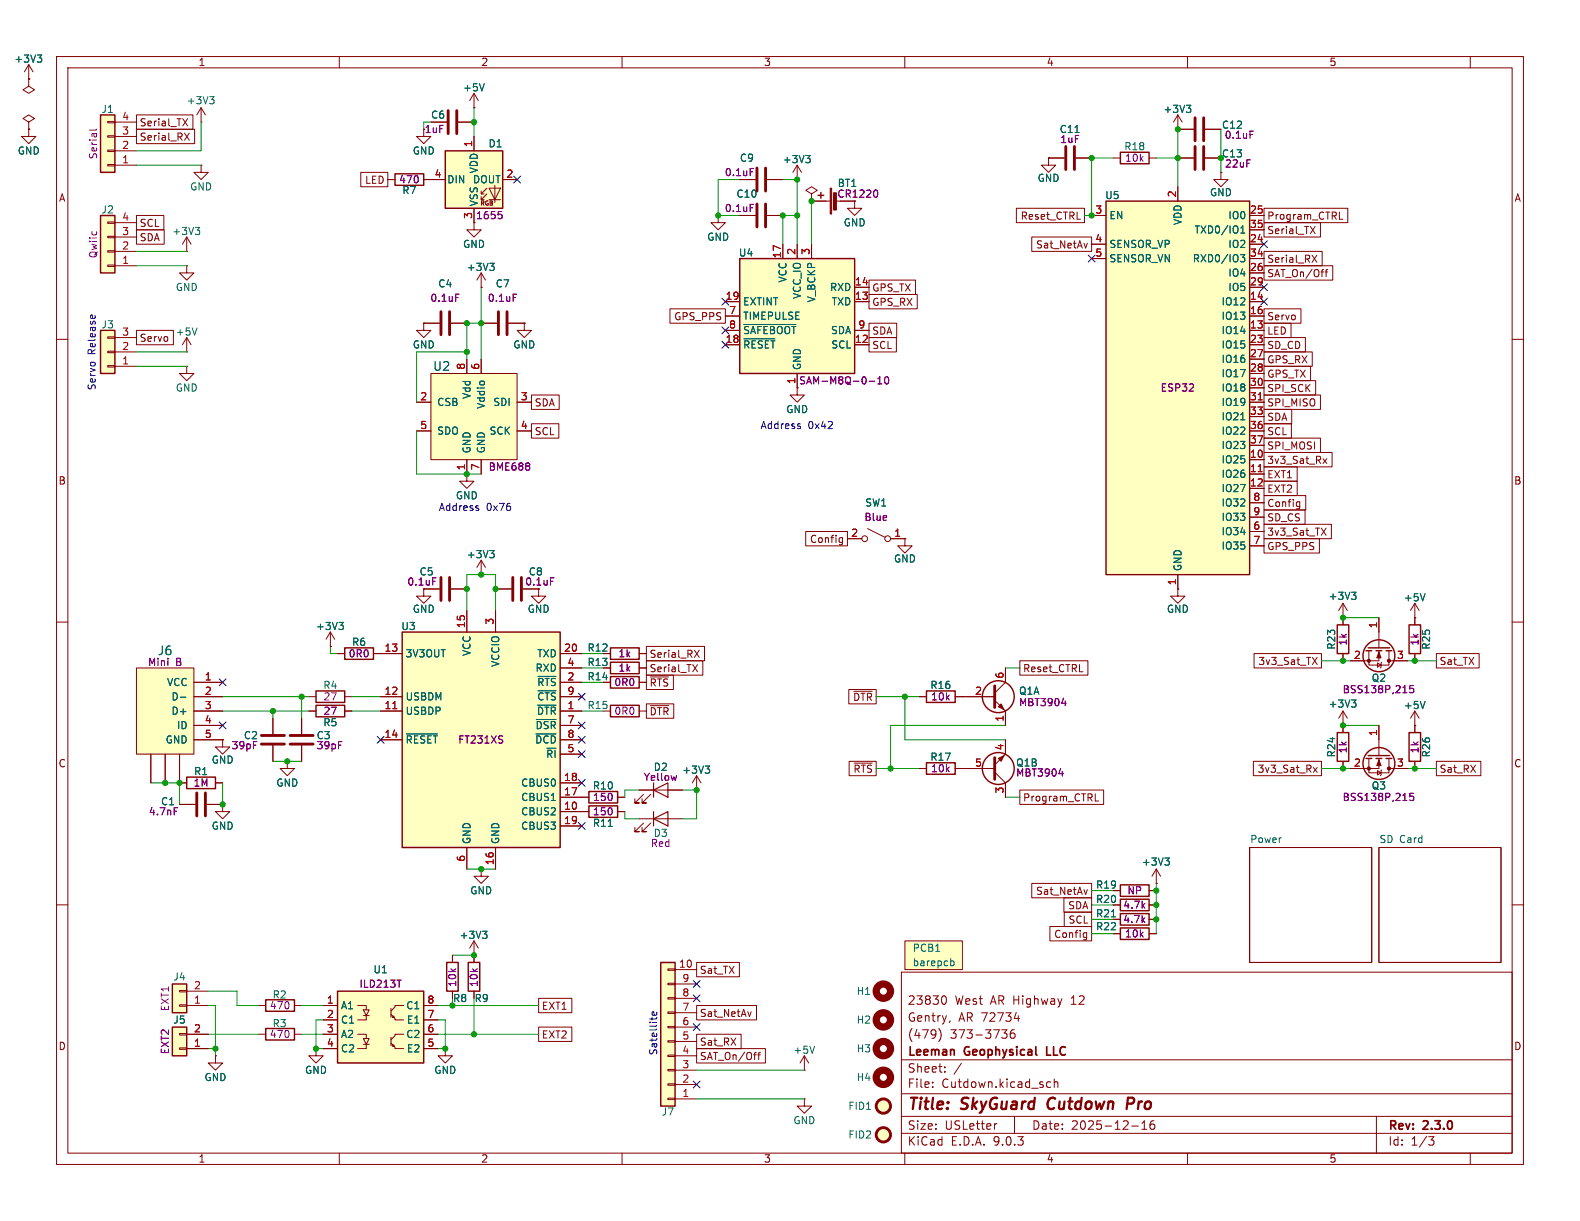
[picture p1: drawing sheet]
<svg xmlns="http://www.w3.org/2000/svg" width="279mm" height="216mm" viewBox="0 0 279 216" stroke-linecap="round" stroke-linejoin="round" font-family="sans-serif">
<defs><g id="words">
<g font-size="2.8" fill="#840000">
<text x="160.4" y="196.8">Title:</text>
<text x="170.1" y="196.8">SkyGuard</text>
<text x="186.1" y="196.8">Cutdown</text>
<text x="200.9" y="196.8">Pro</text>
</g>
<text font-size="2.1" fill="#006464" x="76.5" y="65.8">U2</text>
<text font-size="2.1" fill="#840084" x="27.8" y="116.1">J6</text>
<g font-size="2.1" fill="#840000">
<text x="160.4" y="177.9">23830</text>
<text x="168.8" y="177.9">West</text>
<text x="175.2" y="177.9">AR Highway</text>
<text x="189.7" y="177.9">12</text>
<text x="160.4" y="183.9">(479)</text>
<text x="160.4" y="180.9">Gentry,</text>
<text x="168" y="183.9">373-3736</text>
<text x="169.5" y="180.9">AR 72734</text>
<text x="160.4" y="189.9">Sheet:</text>
<text x="160.4" y="187.1">Leeman</text>
<text x="170.6" y="187.1">Geophysical</text>
<text x="185.7" y="187.1">LLC</text>
<text x="160.4" y="192.6">File:</text>
<text x="166.5" y="192.6">Cutdown.kicad_sch</text>
<text x="160.4" y="202.8">KiCad</text>
<text x="160.4" y="200">Size:</text>
<text x="167.1" y="200">USLetter</text>
<text x="168.1" y="202.8">E.D.A.</text>
<text x="175.7" y="202.8">9.0.3</text>
<text x="182.4" y="200">Date:</text>
<text x="189.4" y="200">2025-12-16</text>
<text x="245.4" y="200.2">Rev:</text>
<text x="245.4" y="202.8">Id:</text>
<text x="249.5" y="202.8">1/3</text>
<text x="251.8" y="200.2">2.3.0</text>
</g>
<g font-size="1.8" fill="#006464">
<text x="2.4" y="11.3">+3V3</text>
<text x="81.8" y="16.4">+5V</text>
<text x="17.9" y="20.2">J1</text>
<text x="32.9" y="18.6">+3V3</text>
<text x="76.1" y="21.2">C6</text>
<text x="187.3" y="23.7">C11</text>
<text x="205.6" y="20.2">+3V3</text>
<text x="3" y="27.5">GND</text>
<text x="72.9" y="27.5">GND</text>
<text x="86.3" y="26.3">D1</text>
<text x="130.7" y="28.8">C9</text>
<text x="138.3" y="29.1">+3V3</text>
<text x="198.7" y="26.8">R18</text>
<text x="33.5" y="33.9">GND</text>
<text x="71" y="34.5">R7</text>
<text x="79" y="32.6">DIN</text>
<text x="83.5" y="32.6">DOUT</text>
<text x="84.7" y="30.8" transform="rotate(-90 84.7 30.8)">VDD</text>
<text x="130.1" y="35.2">C10</text>
<text x="183.4" y="32.4">GND</text>
<text x="195.3" y="35.4">U5</text>
<text x="213.9" y="34.9">GND</text>
<text x="17.9" y="37.9">J2</text>
<text x="30.4" y="41.8">+3V3</text>
<text x="84.7" y="36.6" transform="rotate(-90 84.7 36.6)">VSS</text>
<text x="149.1" y="40.2">GND</text>
<text x="196.1" y="39">EN</text>
<text x="209.1" y="39.9" transform="rotate(-90 209.1 39.9)">VDD</text>
<text x="211.1" y="41.5">TXD0/IO1</text>
<text x="217.1" y="39">IO0</text>
<text x="81.8" y="44">GND</text>
<text x="125" y="42.8">GND</text>
<text x="130.6" y="45.6">U4</text>
<text x="196.1" y="44">SENSOR_VP</text>
<text x="196.1" y="46.6">SENSOR_VN</text>
<text x="210.8" y="46.6">RXD0/IO3</text>
<text x="217.1" y="44">IO2</text>
<text x="31" y="51.7">GND</text>
<text x="77.4" y="51">C4</text>
<text x="82.4" y="48.1">+3V3</text>
<text x="87.6" y="51">C7</text>
<text x="139.3" y="50.1" transform="rotate(-90 139.3 50.1)">VCC</text>
<text x="141.8" y="53" transform="rotate(-90 141.8 53)">VCC_IO</text>
<text x="144.4" y="53.6" transform="rotate(-90 144.4 53.6)">V_BCKP</text>
<text x="146.7" y="51.7">RXD</text>
<text x="217.1" y="49.1">IO4</text>
<text x="217.1" y="51.7">IO5</text>
<text x="17.9" y="58.3">J3</text>
<text x="31" y="59.5">+5V</text>
<text x="131.3" y="54.2">EXTINT</text>
<text x="131.3" y="56.7">TIMEPULSE</text>
<text x="131.3" y="59.3">~{SAFEBOOT}</text>
<text x="146.9" y="59.3">SDA</text>
<text x="147" y="54.2">TXD</text>
<text x="215.9" y="54.2">IO12</text>
<text x="215.9" y="56.7">IO13</text>
<text x="215.9" y="59.3">IO14</text>
<text x="72.9" y="61.8">GND</text>
<text x="90.7" y="61.8">GND</text>
<text x="131.3" y="61.8">~{RESET}</text>
<text x="141.8" y="65.5" transform="rotate(-90 141.8 65.5)">GND</text>
<text x="146.9" y="61.8">SCL</text>
<text x="215.9" y="61.8">IO15</text>
<text x="215.9" y="64.4">IO16</text>
<text x="31" y="69.4">GND</text>
<text x="77.2" y="72">CSB</text>
<text x="83.4" y="70.6" transform="rotate(-90 83.4 70.6)">Vdd</text>
<text x="87.1" y="72">SDI</text>
<text x="215.9" y="66.9">IO17</text>
<text x="215.9" y="69.4">IO18</text>
<text x="215.9" y="72">IO19</text>
<text x="77.2" y="77.1">SDO</text>
<text x="86" y="72.4" transform="rotate(-90 86 72.4)">Vddio</text>
<text x="86.5" y="77.1">SCK</text>
<text x="138.9" y="73.3">GND</text>
<text x="215.9" y="74.5">IO21</text>
<text x="215.9" y="77.1">IO22</text>
<text x="83.4" y="80.3" transform="rotate(-90 83.4 80.3)">GND</text>
<text x="86" y="80.3" transform="rotate(-90 86 80.3)">GND</text>
<text x="215.9" y="79.6">IO23</text>
<text x="215.9" y="82.1">IO25</text>
<text x="80.5" y="88.5">GND</text>
<text x="152.9" y="89.8">SW1</text>
<text x="215.9" y="84.7">IO26</text>
<text x="215.9" y="87.2">IO27</text>
<text x="215.9" y="89.8">IO32</text>
<text x="215.9" y="92.3">IO33</text>
<text x="215.9" y="94.8">IO34</text>
<text x="82.4" y="98.9">+3V3</text>
<text x="158" y="99.7">GND</text>
<text x="209.1" y="101.1" transform="rotate(-90 209.1 101.1)">GND</text>
<text x="215.9" y="97.4">IO35</text>
<text x="234.8" y="106.3">+3V3</text>
<text x="248.2" y="106.5">+5V</text>
<text x="55.8" y="111.6">+3V3</text>
<text x="70.9" y="111.6">U3</text>
<text x="72.9" y="108.6">GND</text>
<text x="93.2" y="108.6">GND</text>
<text x="206.2" y="108.6">GND</text>
<text x="71.6" y="116.4">3V3OUT</text>
<text x="83.4" y="116.1" transform="rotate(-90 83.4 116.1)">VCC</text>
<text x="88.5" y="118" transform="rotate(-90 88.5 118)">VCCIO</text>
<text x="94.6" y="119">RXD</text>
<text x="94.9" y="116.4">TXD</text>
<text x="103.8" y="118">R13</text>
<text x="103.8" y="115.4">R12</text>
<text x="236.3" y="115" transform="rotate(-90 236.3 115)">R23</text>
<text x="253.1" y="115" transform="rotate(-90 253.1 115)">R25</text>
<text x="29.4" y="121.5">VCC</text>
<text x="30.2" y="124.1">D-</text>
<text x="57.1" y="122">R4</text>
<text x="71.6" y="124.1">USBDM</text>
<text x="94.9" y="121.5">~{RTS}</text>
<text x="94.9" y="124.1">~{CTS}</text>
<text x="103.8" y="120.5">R14</text>
<text x="103.8" y="125.6">R15</text>
<text x="164.4" y="122">R16</text>
<text x="234.8" y="125.3">+3V3</text>
<text x="248.2" y="125.6">+5V</text>
<text x="29.2" y="131.7">GND</text>
<text x="30.2" y="126.6">D+</text>
<text x="31.2" y="129.1">ID</text>
<text x="57.1" y="128.6">R5</text>
<text x="71.6" y="126.6">USBDP</text>
<text x="71.6" y="131.7">~{RESET} FT231XS</text>
<text x="94.5" y="131.7">~{DCD}</text>
<text x="94.6" y="129.1">~{DSR}</text>
<text x="94.8" y="126.6">~{DTR}</text>
<text x="34.2" y="137.3">R1</text>
<text x="37.3" y="135.2">GND</text>
<text x="96.5" y="134.2">~{RI}</text>
<text x="115.5" y="136.5">D2</text>
<text x="120.5" y="137">+3V3</text>
<text x="164.4" y="134.7">R17</text>
<text x="236.3" y="134" transform="rotate(-90 236.3 134)">R24</text>
<text x="253.1" y="134" transform="rotate(-90 253.1 134)">R26</text>
<text x="48.8" y="139.3">GND</text>
<text x="92.1" y="139.3">CBUS0</text>
<text x="92.1" y="141.8">CBUS1</text>
<text x="104.7" y="139.8">R10</text>
<text x="37.3" y="146.9">GND</text>
<text x="83.4" y="149.4" transform="rotate(-90 83.4 149.4)">GND</text>
<text x="88.5" y="149.4" transform="rotate(-90 88.5 149.4)">GND</text>
<text x="92.1" y="144.4">CBUS2</text>
<text x="92.1" y="146.9">CBUS3</text>
<text x="104.7" y="146.4">R11</text>
<text x="221" y="149.1">Power</text>
<text x="243.8" y="149.1">SD Card</text>
<text x="201.8" y="153.3">+3V3</text>
<text x="83.1" y="158.3">GND</text>
<text x="193.7" y="159.9">R20</text>
<text x="193.7" y="157.3">R19</text>
<text x="81.2" y="166.2">+3V3</text>
<text x="193.7" y="164.7">R22</text>
<text x="193.7" y="162.4">R21</text>
<text x="30.6" y="173.6">J4</text>
<text x="65.9" y="172.3">U1</text>
<text x="161.3" y="168.5">PCB1</text>
<text x="161.3" y="171">barepcb</text>
<text x="60.2" y="178.7">A1</text>
<text x="71.7" y="178.7">C1</text>
<text x="80" y="177.4">R8</text>
<text x="83.8" y="177.4">R9</text>
<text x="151.4" y="176.1">H1</text>
<text x="30.6" y="181.2">J5</text>
<text x="60.2" y="181.2">C1</text>
<text x="60.2" y="183.7">A2</text>
<text x="71.7" y="183.7">C2</text>
<text x="71.9" y="181.2">E1</text>
<text x="151.4" y="181.2">H2</text>
<text x="36.1" y="191.4">GND</text>
<text x="53.8" y="190.1">GND</text>
<text x="60.2" y="186.3">C2</text>
<text x="71.9" y="186.3">E2</text>
<text x="76.7" y="190.1">GND</text>
<text x="140.2" y="186.5">+5V</text>
<text x="151.4" y="186.3">H3</text>
<text x="151.4" y="191.4">H4</text>
<text x="116.9" y="197.5">J7</text>
<text x="149.9" y="196.4">FID1</text>
<text x="140.2" y="199">GND</text>
<text x="149.9" y="201.5">FID2</text>
</g>
<g font-size="1.8" fill="#840000">
<text x="35" y="11.9">1</text>
<text x="85" y="11.9">2</text>
<text x="135" y="11.9">3</text>
<text x="185" y="11.9">4</text>
<text x="235" y="11.9">5</text>
<text x="24.6" y="22.5">Serial_TX</text>
<text x="75" y="23.7">1uF</text>
<text x="24.6" y="25.1">Serial_RX</text>
<text x="10.3" y="35.9">A</text>
<text x="64.5" y="32.7">LED</text>
<text x="148" y="35.2">CR1220</text>
<text x="267.7" y="35.9">A</text>
<text x="24.6" y="40.3">SCL</text>
<text x="180.4" y="39.1">Reset_CTRL</text>
<text x="224" y="39.1">Program_CTRL</text>
<text x="224" y="41.6">Serial_TX</text>
<text x="24.6" y="42.9">SDA</text>
<text x="183.1" y="44.1">Sat_NetAv</text>
<text x="224" y="46.7">Serial_RX</text>
<text x="154.1" y="51.8">GPS_TX</text>
<text x="224" y="49.2">SAT_On/Off</text>
<text x="119.1" y="56.8">GPS_PPS</text>
<text x="154.1" y="54.3">GPS_RX</text>
<text x="154.1" y="59.4">SDA</text>
<text x="224" y="59.4">LED</text>
<text x="224" y="56.8">Servo</text>
<text x="24.6" y="60.6">Servo</text>
<text x="154.1" y="61.9">SCL</text>
<text x="224" y="61.9">SD_CD</text>
<text x="224" y="64.5">GPS_RX</text>
<text x="141.2" y="68.2">SAM-M8Q-0-10</text>
<text x="224" y="69.5">SPI_SCK</text>
<text x="224" y="67">GPS_TX</text>
<text x="94.5" y="77.2">SCL</text>
<text x="94.5" y="72.1">SDA</text>
<text x="224" y="74.6">SDA</text>
<text x="224" y="72.1">SPI_MISO</text>
<text x="224" y="77.2">SCL</text>
<text x="224" y="82.2">3v3_Sat_Rx</text>
<text x="224" y="79.7">SPI_MOSI</text>
<text x="10.3" y="85.9">B</text>
<text x="224" y="87.3">EXT2</text>
<text x="224" y="89.9">Config</text>
<text x="224" y="84.8">EXT1</text>
<text x="267.7" y="85.9">B</text>
<text x="224" y="94.9">3v3_Sat_TX</text>
<text x="224" y="92.4">SD_CS</text>
<text x="143.1" y="96.2">Config</text>
<text x="224" y="97.5">GPS_PPS</text>
<text x="92.8" y="103.7">0.1uF</text>
<text x="114.8" y="116.5">Serial_RX</text>
<text x="114.8" y="119.1">Serial_TX</text>
<text x="180.8" y="119.1">Reset_CTRL</text>
<text x="222.4" y="117.8">3v3_Sat_TX</text>
<text x="254.5" y="117.8">Sat_TX</text>
<text x="114.8" y="121.6">~{RTS}</text>
<text x="150.8" y="124.1">~{DTR}</text>
<text x="114.8" y="126.7">~{DTR}</text>
<text x="10.3" y="135.9">C</text>
<text x="150.8" y="136.8">~{RTS}</text>
<text x="222.3" y="136.8">3v3_Sat_Rx</text>
<text x="254.5" y="136.8">Sat_RX</text>
<text x="267.7" y="135.9">C</text>
<text x="180.8" y="141.9">Program_CTRL</text>
<text x="183.1" y="158.4">Sat_NetAv</text>
<text x="188.8" y="161">SDA</text>
<text x="186.3" y="166.1">Config</text>
<text x="188.9" y="163.5">SCL</text>
<text x="123.7" y="172.4">Sat_TX</text>
<text x="95.7" y="178.8">EXT1</text>
<text x="10.3" y="185.9">D</text>
<text x="95.7" y="183.8">EXT2</text>
<text x="123.7" y="180">Sat_NetAv</text>
<text x="123.7" y="185.1">Sat_RX</text>
<text x="267.7" y="185.9">D</text>
<text x="123.7" y="187.6">SAT_On/Off</text>
<text x="35" y="205.8">1</text>
<text x="85" y="205.8">2</text>
<text x="135" y="205.8">3</text>
<text x="185" y="205.8">4</text>
<text x="235" y="205.8">5</text>
</g>
<g font-size="1.8" fill="#a90000">
<text x="21.5" y="23.9">3</text>
<text x="21.5" y="21.3">4</text>
<text x="21.5" y="29">1</text>
<text x="21.5" y="26.4">2</text>
<text x="83.6" y="26.1" transform="rotate(-90 83.6 26.1)">1</text>
<text x="76.8" y="31.5">4</text>
<text x="89.5" y="31.5">2</text>
<text x="208" y="35" transform="rotate(-90 208 35)">2</text>
<text x="21.5" y="41.7">3</text>
<text x="21.5" y="39.1">4</text>
<text x="83.6" y="38.8" transform="rotate(-90 83.6 38.8)">3</text>
<text x="193.6" y="37.8">3</text>
<text x="220.9" y="37.8">25</text>
<text x="220.9" y="40.4">35</text>
<text x="21.5" y="46.7">1</text>
<text x="21.5" y="44.2">2</text>
<text x="138.2" y="45.8" transform="rotate(-90 138.2 45.8)">17</text>
<text x="140.7" y="45.2" transform="rotate(-90 140.7 45.2)">2</text>
<text x="143.3" y="45.2" transform="rotate(-90 143.3 45.2)">3</text>
<text x="193.6" y="42.9">4</text>
<text x="193.6" y="45.5">5</text>
<text x="220.9" y="42.9">24</text>
<text x="220.9" y="45.5">34</text>
<text x="128.2" y="53.1">19</text>
<text x="151.1" y="50.5">14</text>
<text x="151.1" y="53.1">13</text>
<text x="220.9" y="48">26</text>
<text x="220.9" y="50.5">29</text>
<text x="220.9" y="53.1">14</text>
<text x="21.5" y="59.4">3</text>
<text x="128.8" y="55.6">7</text>
<text x="128.8" y="58.2">8</text>
<text x="151.7" y="58.2">9</text>
<text x="220.9" y="55.6">16</text>
<text x="220.9" y="58.2">13</text>
<text x="21.5" y="64.5">1</text>
<text x="21.5" y="62">2</text>
<text x="82.3" y="65.5" transform="rotate(-90 82.3 65.5)">8</text>
<text x="84.8" y="65.5" transform="rotate(-90 84.8 65.5)">6</text>
<text x="128.2" y="60.7">18</text>
<text x="151.1" y="60.7">12</text>
<text x="220.9" y="60.7">23</text>
<text x="220.9" y="63.2">27</text>
<text x="220.9" y="65.8">28</text>
<text x="74.2" y="70.9">2</text>
<text x="92" y="70.9">3</text>
<text x="140.7" y="68" transform="rotate(-90 140.7 68)">1</text>
<text x="220.9" y="68.3">30</text>
<text x="220.9" y="70.9">31</text>
<text x="74.2" y="75.9">5</text>
<text x="92" y="75.9">4</text>
<text x="220.9" y="73.4">33</text>
<text x="220.9" y="75.9">36</text>
<text x="82.3" y="83.3" transform="rotate(-90 82.3 83.3)">1</text>
<text x="84.8" y="83.3" transform="rotate(-90 84.8 83.3)">7</text>
<text x="220.9" y="78.5">37</text>
<text x="220.9" y="81">10</text>
<text x="220.9" y="83.6">11</text>
<text x="220.9" y="86.1">12</text>
<text x="221.5" y="88.6">8</text>
<text x="150.4" y="95">2</text>
<text x="158" y="95">1</text>
<text x="221.5" y="91.2">9</text>
<text x="221.5" y="93.7">6</text>
<text x="221.5" y="96.3">7</text>
<text x="208" y="103.6" transform="rotate(-90 208 103.6)">1</text>
<text x="82.3" y="111.2" transform="rotate(-90 82.3 111.2)">15</text>
<text x="87.4" y="110.6" transform="rotate(-90 87.4 110.6)">3</text>
<text x="243.6" y="111.2" transform="rotate(-90 243.6 111.2)">1</text>
<text x="67.9" y="115.3">13</text>
<text x="99.7" y="115.3">20</text>
<text x="100.3" y="117.9">4</text>
<text x="239.3" y="116.6">2</text>
<text x="246.9" y="116.6">3</text>
<text x="36.1" y="120.4">1</text>
<text x="36.1" y="122.9">2</text>
<text x="36.1" y="125.5">3</text>
<text x="67.9" y="122.9">12</text>
<text x="67.9" y="125.5">11</text>
<text x="100.3" y="120.4">2</text>
<text x="100.3" y="122.9">9</text>
<text x="100.3" y="125.5">1</text>
<text x="172.3" y="122.9">2</text>
<text x="177.5" y="120.1" transform="rotate(-90 177.5 120.1)">6</text>
<text x="36.1" y="128">4</text>
<text x="36.1" y="130.6">5</text>
<text x="67.9" y="130.6">14</text>
<text x="100.3" y="128">7</text>
<text x="100.3" y="130.6">8</text>
<text x="177.5" y="127.7" transform="rotate(-90 177.5 127.7)">1</text>
<text x="243.6" y="130.2" transform="rotate(-90 243.6 130.2)">1</text>
<text x="100.3" y="133.1">5</text>
<text x="172.3" y="135.6">5</text>
<text x="177.5" y="132.8" transform="rotate(-90 177.5 132.8)">4</text>
<text x="239.3" y="135.6">2</text>
<text x="246.9" y="135.6">3</text>
<text x="99.7" y="138.2">18</text>
<text x="99.7" y="140.7">17</text>
<text x="99.7" y="143.3">10</text>
<text x="177.5" y="140.4" transform="rotate(-90 177.5 140.4)">3</text>
<text x="99.7" y="145.8">19</text>
<text x="82.3" y="152.5" transform="rotate(-90 82.3 152.5)">6</text>
<text x="87.4" y="153.1" transform="rotate(-90 87.4 153.1)">16</text>
<text x="120" y="171.2">10</text>
<text x="120.6" y="173.7">9</text>
<text x="34.2" y="177.5">1</text>
<text x="34.2" y="175">2</text>
<text x="57.7" y="177.5">1</text>
<text x="75.5" y="177.5">8</text>
<text x="120.6" y="178.8">7</text>
<text x="120.6" y="176.3">8</text>
<text x="34.2" y="185.2">1</text>
<text x="34.2" y="182.6">2</text>
<text x="57.7" y="180.1">2</text>
<text x="57.7" y="182.6">3</text>
<text x="57.7" y="185.2">4</text>
<text x="75.5" y="180.1">7</text>
<text x="75.5" y="182.6">6</text>
<text x="75.5" y="185.2">5</text>
<text x="120.6" y="183.9">5</text>
<text x="120.6" y="181.4">6</text>
<text x="120.6" y="191.5">2</text>
<text x="120.6" y="189">3</text>
<text x="120.6" y="186.4">4</text>
<text x="120.6" y="194.1">1</text>
</g>
<g font-size="1.8" fill="#840084">
<text x="216" y="23">C12</text>
<text x="17.4" y="28.3" transform="rotate(-90 17.4 28.3)">Serial</text>
<text x="187.4" y="25.5">1uF</text>
<text x="198.8" y="28.8">10k</text>
<text x="216" y="28">C13</text>
<text x="216.5" y="24.7">0.1uF</text>
<text x="216.5" y="29.8">22uF</text>
<text x="70.5" y="32.6">470</text>
<text x="128.1" y="31.3">0.1uF</text>
<text x="148" y="33.2">BT1</text>
<text x="84.1" y="39">1655</text>
<text x="128.1" y="37.7">0.1uF</text>
<text x="17.4" y="45.8" transform="rotate(-90 17.4 45.8)">Qwiic</text>
<text x="76" y="53.6">0.1uF</text>
<text x="86.2" y="53.6">0.1uF</text>
<text x="205.2" y="69.4">ESP32</text>
<text x="86.3" y="83.4">BME688</text>
<text x="152.8" y="92.3">Blue</text>
<text x="74.1" y="102">C5</text>
<text x="93.4" y="102">C8</text>
<text x="71.9" y="103.7">0.1uF</text>
<text x="26.1" y="118">Mini</text>
<text x="31.1" y="118">B</text>
<text x="61.6" y="116.4">0R0</text>
<text x="62.2" y="114.4">R6</text>
<text x="109.3" y="119">1k</text>
<text x="109.3" y="116.4">1k</text>
<text x="238.4" y="114.3" transform="rotate(-90 238.4 114.3)">1k</text>
<text x="251.1" y="114.3" transform="rotate(-90 251.1 114.3)">1k</text>
<text x="57.1" y="124.1">27</text>
<text x="108.5" y="121.5">0R0</text>
<text x="164.5" y="124.1">10k</text>
<text x="180.1" y="123">Q1A</text>
<text x="180.1" y="125.1">MBT3904</text>
<text x="237.3" y="122.8">BSS138P,215</text>
<text x="242.5" y="120.8">Q2</text>
<text x="43" y="130.9">C2</text>
<text x="55.9" y="130.9">C3</text>
<text x="57.1" y="126.6">27</text>
<text x="108.5" y="126.6">0R0</text>
<text x="40.9" y="132.7">39pF</text>
<text x="55.9" y="132.7">39pF</text>
<text x="164.5" y="136.8">10k</text>
<text x="179.6" y="135.7">Q1B</text>
<text x="179.6" y="137.5">MBT3904</text>
<text x="238.4" y="133.3" transform="rotate(-90 238.4 133.3)">1k</text>
<text x="251.1" y="133.3" transform="rotate(-90 251.1 133.3)">1k</text>
<text x="28.4" y="142.6">C1</text>
<text x="34.1" y="139.3">1M</text>
<text x="104.8" y="141.8">150</text>
<text x="113.7" y="138.3">Yellow</text>
<text x="237.3" y="141.8">BSS138P,215</text>
<text x="242.5" y="139.8">Q3</text>
<text x="26.2" y="144.4">4.7nF</text>
<text x="104.8" y="144.4">150</text>
<text x="115" y="150">Red</text>
<text x="115.5" y="148.2">D3</text>
<text x="198.5" y="160.9">4.7k</text>
<text x="199.3" y="158.3">NP</text>
<text x="198.5" y="163.4">4.7k</text>
<text x="198.8" y="166">10k</text>
<text x="30.1" y="178.9" transform="rotate(-90 30.1 178.9)">EXT1</text>
<text x="47.6" y="178.7">470</text>
<text x="48.1" y="176.8">R2</text>
<text x="63.5" y="174.9">ILD213T</text>
<text x="80.9" y="174.6" transform="rotate(-90 80.9 174.6)">10k</text>
<text x="84.7" y="174.6" transform="rotate(-90 84.7 174.6)">10k</text>
<text x="47.6" y="183.7">470</text>
<text x="48.1" y="181.8">R3</text>
<text x="30.1" y="186.5" transform="rotate(-90 30.1 186.5)">EXT2</text>
</g>
<g font-size="1.8" fill="#0000c2">
<text x="17.1" y="62.7" transform="rotate(-90 17.1 62.7)">Release</text>
<text x="17.1" y="69.1" transform="rotate(-90 17.1 69.1)">Servo</text>
<text x="134.4" y="76">Address</text>
<text x="142.9" y="76">0x42</text>
<text x="77.5" y="90.4">Address</text>
<text x="86" y="90.4">0x76</text>
<text x="116.4" y="186.7" transform="rotate(-90 116.4 186.7)">Satellite</text>
</g>
<text font-size="1.1" fill="#840000" x="84.8" y="36.6">RGB</text>
</g></defs>
<g fill="none" stroke="#840000" stroke-width=".18">
<path d="M10 10h259.4v195.9h-259.4zM12 12h255.4v191.9h-255.4zM60 10v2M110 10v2M160 10v2M210 10v2M260 10v2M10 60h2M267.4 60h2M10 110h2M267.4 110h2M221 149.9h21.6v20.3h-21.6z"/>
<path d="M243.8 149.9h21.6v20.3h-21.6zM10 160h2M159.4 171.9h108v32h-108zM166.9 176.1a.81 .81 0 0 1 .5 .6 .81 .81 0 0 1-.3 .8l-.2 .1M180.1 179.6v1M267.4 160h2M159.4 197.4h108M159.4 193.4h108M159.4 187.4h108M164.9 192.1v.2M164.9 191.4v.1M166.1 181.9a1.74 1.74 0 0 1-.1 2.3"/>
<path d="M167.1 189.4v.2M167.1 188.7v.1M168 180.5l-.1 .3M170 188l-1.3 1.9M176.3 198.7l-.3 .1M177.1 182.1h1l-.5 .6 .4 .1 .1 .5-.3 .3h-.4M179.4 180.1h.9M179.4 182.1a.59 .59 0 0 0-.8 .6v.6l.2 .2 .4 .1 .2-.2 .1-.5-.1-.2h-.5l-.3 .2M179.4 197.4v3M185.1 192.1l.3 .2 .4-.1M185.8 191.4l-.4-.1-.3 .1M186.4 191.4l.2-.1 .4 .1 .1 .9"/>
<path d="M186.4 190.8v1.5M200.1 199.1h1.2M201.9 199.7h.9M201.9 198.6l.5-.4v1.5M204.1 198.2a.59 .59 0 0 0-.7 .6v.6l.1 .2 .4 .1 .2-.2 .1-.5-.1-.2h-.5l-.2 .2M243.4 197.4v6.5M60 203.9v2M110 203.9v2M159.4 200.4h108M160 203.9v2M210 203.9v2M252.6 201h1l-.5 .6 .4 .1 .1 .5-.3 .3h-.4"/>
<path d="M260 203.9v2"/>
</g>
<path d="M185.5 194.4a1.27 1.27 0 0 0 0 1.6M200.2 194.1h-.7l-.3 2M200.3 195.1l-1 .1" fill="none" stroke="#840000" stroke-width=".4"/>
<path d="M185.1 185.1v1.5h.7" fill="none" stroke="#840000" stroke-width=".3"/>
<path d="M76.2 66h15.2v15.3h-15.2z" fill="#ffffc2"/>
<g fill="none" stroke="#840000" stroke-width=".18">
<path d="M127 38.1v1.3h1.3l-1.3 1.2-1.3-1.2h1.3M127 38.1h.1M185.4 27.9v1.3h1.3l-1.3 1.3-1.3-1.3h1.3M185.4 27.9h.1M185.4 27.9h2.8M190.2 27.9h2.8M208.3 22.9h.1M208.3 20.3l-.8 1.3M208.3 20.3l.7 1.3M208.3 20.3v2.6M208.3 27.9h2.8M208.3 22.9h2.8"/>
<path d="M213.1 27.9h2.8M213.1 22.9h2.8M215.9 30.5v1.3h1.3l-1.3 1.2-1.3-1.2h1.3M215.9 30.5h.1M73.7 71.1h2.5M73.7 76.2h2.5M76.2 66h15.2v15.3h-15.2zM82.5 63.5v2.5M85.1 63.5v2.5M91.4 71.1h2.6M91.4 76.2h2.6M82.5 81.3v2.5"/>
<path d="M85.1 81.3v2.5M58.4 114.3h.1M58.4 111.8l-.7 1.2M58.4 111.8l.8 1.2M58.4 111.8v2.5M59.7 115.6h1.3M66 115.6h1.3M77.7 104.1h-2.8v1.3h1.3l-1.3 1.3-1.2-1.3h1.2M79.8 104.1h2.7M87.6 104.1h2.8M95.2 104.1v1.3h1.3l-1.3 1.3-1.2-1.3h1.2M250.2 109.2h.1"/>
<path d="M250.2 106.7v3.8M250.2 115.6v1.2M250.2 106.7l-.8 1.3M250.2 106.7l.8 1.3M54.6 123.2h1.3M61 123.2h1.2"/>
</g>
<path d="M221 23.2h.7M93.6 82v.3M93.6 82.5v.5M76.5 102.2h.6M97.3 102.2h.7" fill="none" stroke="#840084" stroke-width=".18"/>
<path d="M209.8 18.6h.8l-.4 .5M210.3 19.1l.3 .2v.3l-.3 .3M190.1 23.4h.7M59.9 110.1h.8l-.4 .4M60.5 110.5l.2 .3v.3l-.2 .2M252 105l-.4 1.2" fill="none" stroke="#006464" stroke-width=".18"/>
<path d="M188.5 25.9v4.1M190 25.9v4.1M211.3 20.8v4.1M211.3 25.9v4.1M212.9 20.8v4.1M212.9 25.9v4.1M78 102.1v4.1M79.5 102.1v4.1M90.7 102.1v4.1M92.2 102.1v4.1" fill="none" stroke="#840000" stroke-width=".51"/>
<path d="M61 114.6h5v2h-5zM249.2 110.5h2v5.1h-2zM55.9 122.2h5.1v2h-5.1z" fill="none" stroke="#840000" stroke-width=".25"/>
<path d="M24.1 118.1h10.2v15.3h-10.2z" fill="#ffffc2"/>
<g fill="none" stroke="#840000" stroke-width=".18">
<path d="M82.5 83.8v1.3h1.3l-1.3 1.3-1.2-1.3h1.2M82.5 83.8h.1M85.1 99.1l-.8 1.2M85.1 99.1l.8 1.2M85.1 99.1v2.5M24.1 118.1h10.2v15.3h-10.2zM85.1 101.6h.1M26.7 133.4v5M29.2 133.4v5M31.7 133.4v5M34.3 120.7h5.1M34.3 123.2h5.1"/>
<path d="M34.3 125.7h5.1M34.3 128.3h5.1M34.3 130.8h5.1M237.5 128.3v1.2M237.5 134.6v1.3M242.1 134.1v2.6h3.5v-.8M243.6 136.3l.6 .4-.6 .3zM243.8 128.3v5.3M243.8 134.1v1.8h-5M244.3 136.1l-.1 .2v.7l-.1 .2M245.6 134.1v1.8M245.6 135.9h3.3"/>
<path d="M250.2 128.3v1.2M250.2 134.6v1.3"/>
</g>
<path d="M86.6 97.4h.8l-.4 .4M87.1 97.8l.3 .3v.3l-.3 .2M31.9 123.3h1" fill="none" stroke="#006464" stroke-width=".18"/>
<g fill="none" stroke="#840000" stroke-width=".25">
<path d="M236.5 129.5h2v5.1h-2zM241.6 134.1h1M241.9 133.6h3.8M243.3 134.1h1M245.1 134.1h1M249.2 129.5h2v5.1h-2z"/>
<circle cx="243.8" cy="135" r="2.82"/>
</g>
<g fill="#840000" stroke="#840000" stroke-width=".18">
<path d="M243.8 134.4l.4 1h-.7z"/>
<circle cx="245.6" cy="135.9" r=".28"/>
<circle cx="242.1" cy="135.9" r=".28"/>
</g>
<path d="M249.9 140.3h-.6v.6l.2-.1h.4l.1 .2-.1 .4-.1 .1-.5-.1" fill="none" stroke="#840084" stroke-width=".18"/>
<path d="M17.8 38.1h2.5v10.2h-2.5z" fill="#ffffc2"/>
<g fill="none" stroke="#840000" stroke-width=".25">
<path d="M17.8 38.1h2.5v10.2h-2.5zM236.5 110.5h2v5.1h-2zM241.6 115.1h1M241.9 114.6h3.8M243.3 115.1h1M245.1 115.1h1M104.1 140h5.1v2h-5.1zM104.1 142.5h5.1v2h-5.1z"/>
<circle cx="243.8" cy="116" r="2.82"/>
</g>
<g fill="none" stroke="#840000" stroke-width=".18">
<path d="M19 39.2h1.3v.3h-1.3zM20.3 39.4h3.8M19 46.9h1.3v.2h-1.3zM19 44.3h1.3v.3h-1.3zM19 41.8h1.3v.2h-1.3zM20.3 47h3.8M20.3 44.5h3.8M20.3 41.9h3.8M149.9 95.3h2.5M153.4 93.5l3.1 1.5M157.5 95.3h2.5M208.3 104.1v1.3h1.2l-1.2 1.3-1.3-1.3h1.3"/>
<path d="M208.3 104.1h.1M237.5 109.2h.1M237.5 106.7v3.8M237.5 115.6v1.2M237.5 106.7l-.8 1.3M237.5 106.7l.8 1.3M242.1 115.1v2.5h3.5v-.8M243.6 117.2l.6 .4-.6 .4zM243.8 109.2v5.4M243.8 115.1v1.7h-5M244.3 117.1l-.1 .1v.8l-.1 .1M245.6 115.1v1.7"/>
<path d="M245.6 116.8h3.3M113 139.7h7.6M237.5 128.3h.1M237.5 125.7v2.6M237.5 125.7l-.8 1.3M237.5 125.7l.8 1.3M250.2 128.3h.1M250.2 125.7l-.8 1.3M250.2 125.7l.8 1.3M250.2 125.7v2.6M85.1 153.7v1.2h1.3l-1.3 1.3-1.3-1.3h1.3M85.1 153.7h.1"/>
<path d="M102.9 141h1.2M102.9 143.5h1.2M109.2 141h1.3M109.2 143.5h1.3M113 144.8h7.6M113.8 145.5l-1.5 1.6h.7h-.7v-.8M113.8 140.5l-1.5 1.5h.7h-.7v-.8M115.1 145.5l-1.6 1.6h.8h-.8v-.8M115.1 140.5l-1.6 1.5h.8h-.8v-.8M204.5 156.2h.1M204.5 153.7l.7 1.2M204.5 153.7l-.8 1.2"/>
<path d="M204.5 153.7v2.5"/>
<circle cx="152.9" cy="95.3" r=".51"/>
<circle cx="157" cy="95.3" r=".51"/>
</g>
<g fill="#840000" stroke="#840000" stroke-width=".18">
<path d="M243.8 115.3l.4 1h-.7z"/>
<circle cx="245.6" cy="116.8" r=".28"/>
<circle cx="242.1" cy="116.8" r=".28"/>
</g>
<path d="M119.7 137.1l-.3 .9M249.9 121.2h-.6v.6l.2-.1 .4 .1 .1 .2-.1 .4-.1 .1-.5-.1" fill="none" stroke="#840084" stroke-width=".18"/>
<path d="M239 104.7h.8l-.4 .5M239.5 105.2l.3 .2v.3l-.3 .3M239 123.8h.8l-.4 .5M239.5 124.3l.3 .2v.3l-.3 .2M252 124l-.4 1.3M107.6 146.1h.7M206 151.7h.8l-.5 .5M206.5 152.2l.3 .2v.3l-.3 .3" fill="none" stroke="#006464" stroke-width=".18"/>
<path d="M115.6 139.7l2.5-1.3v2.6zM115.6 138.4v2.6M115.6 144.8l2.5-1.3v2.6zM115.6 143.5v2.6" fill="none" stroke="#840000" stroke-width=".2"/>
<path d="M71.1 111.8h28v38.1h-28z" fill="#ffffc2"/>
<path d="M144.7 34.5h1M145.2 34v1.1M71.1 111.8h28v38.1h-28z" fill="none" stroke="#840000" stroke-width=".25"/>
<g fill="none" stroke="#840000" stroke-width=".18">
<path d="M130.8 38.1h2.8M130.8 31.8h2.8M135.6 38.1h2.8M135.6 31.8h2.8M141 31.8h.1M141 29.2l-.8 1.3M141 29.2l.7 1.3M141 29.2v2.6M143.5 34.3l1-.6-1-.7-1 .7 1 .6v1.3M143.5 35.6h.1M143.5 35.6h3.3M151.1 35.6v1.2h1.3l-1.3 1.3-1.2-1.3h1.2"/>
<path d="M141 68.6v1.3h1.2l-1.2 1.2-1.3-1.2h1.3M160 95.3v1.2h-1.3l1.3 1.3 1.3-1.3h-1.3M160 95.3h.1M67.3 115.6h3.8M82.5 108v3.8M87.6 108v3.8M99.1 115.6h3.8M99.1 118.1h3.8M67.3 123.2h3.8M67.3 125.7h3.8M67.3 130.8h3.8M99.1 123.2h3.8"/>
<path d="M99.1 125.7h3.8M99.1 130.8h3.8M99.1 120.7h3.8M99.1 128.3h3.8M99.1 133.4h3.8M99.1 138.4h3.8M82.5 149.9v3.8M87.6 149.9v3.8M99.1 141h3.8M99.1 143.5h3.8M99.1 146.1h3.8"/>
</g>
<path d="M69.5 125.3h.7" fill="none" stroke="#a90000" stroke-width=".18"/>
<path d="M142.5 27.5h.8l-.5 .5M143 28l.3 .2v.3l-.3 .3M95.1 119.6h3.2M71.9 129.8h5.4M94.8 129.8h3.5M94.8 127.2h3.5M95.1 124.7h3.2M95.1 122.1h3.2" fill="none" stroke="#006464" stroke-width=".18"/>
<g fill="#840000" stroke="#840000" stroke-width=".18">
<path d="M146.8 33.3h.3v4.5h-.3z"/>
<path d="M147.4 34.1h.5v3h-.5z"/>
</g>
<path d="M132.7 36.1h.6M132.7 29.8h.6M154.9 33.6a.79 .79 0 0 1 0 1.3" fill="none" stroke="#840084" stroke-width=".18"/>
<path d="M133.9 29.7v4.1M133.9 36.1v4M135.4 29.7v4.1M135.4 36.1v4" fill="none" stroke="#840000" stroke-width=".51"/>
<path d="M130.8 45.7h20.3v20.3h-20.3z" fill="#ffffc2"/>
<path d="M130.8 45.7h20.3v20.3h-20.3zM107.9 117.1h5.1v2h-5.1zM107.9 119.6h5.1v2.1h-5.1zM107.9 114.6h5.1v2h-5.1zM107.9 124.7h5.1v2h-5.1z" fill="none" stroke="#840000" stroke-width=".25"/>
<g fill="none" stroke="#840000" stroke-width=".18">
<path d="M128.3 53.3h2.5M128.3 55.9h2.5M128.3 58.4h2.5M138.4 43.2v2.5M141 43.2v2.5M143.5 43.2v2.5M151.1 53.3h2.6M151.1 58.4h2.6M151.1 50.8h2.6M128.3 61h2.5M141 66v2.6M151.1 61h2.6"/>
<path d="M106.7 118.1h1.2M106.7 115.6h1.2M113 118.1h1.3M113 115.6h1.3M106.7 120.7h1.2M106.7 125.7h1.2M113 120.7h1.3M113 125.7h1.3M123.2 139.7h.1M123.2 137.2l-.8 1.2M123.2 137.2l.8 1.2M123.2 137.2v2.5"/>
<path d="M39.4 142.2v1.3h1.2l-1.2 1.3-1.3-1.3h1.3M39.4 142.2h.1M142.2 189.2h.1M142.2 194.3v1.3h1.3l-1.3 1.3-1.2-1.3h1.2M142.2 194.3h.1M142.2 186.7l-.7 1.3M142.2 186.7l.8 1.3M142.2 186.7v2.5"/>
</g>
<path d="M131.5 57.4h9.2M131.5 59.9h5.5M124.7 135.5h.8l-.4 .4M125.2 135.9l.3 .3v.3l-.3 .2M144.1 185l-.5 1.3" fill="none" stroke="#006464" stroke-width=".18"/>
<path d="M153.7 67.4h1M155.2 67.9h.7M155.2 67l.4-.4v1.3M156.6 66.7l.1-.1a.68 .68 0 0 1 .5 .7 .68 .68 0 0 1-.5 .6 .84 .84 0 0 1-.1-1.2z" fill="none" stroke="#840084" stroke-width=".18"/>
<g fill="#ffffc2" stroke="#ffffc2" stroke-width=".18">
<circle cx="156.2" cy="200.7" r="1.27"/>
<circle cx="156.2" cy="195.6" r="1.27"/>
</g>
<g fill="none" stroke="#840000" stroke-width=".51">
<circle cx="156.2" cy="195.6" r="1.27"/>
<circle cx="156.2" cy="200.7" r="1.27"/>
</g>
<g fill="none" stroke="#840000" stroke-width="1.3">
<circle cx="156.2" cy="175.3" r="1.27"/>
<circle cx="156.2" cy="185.4" r="1.27"/>
<circle cx="156.2" cy="180.3" r="1.27"/>
</g>
<path d="M160 166.4h10.2v5.1h-10.2z" fill="#ffffc2"/>
<g fill="none" stroke="#840000" stroke-width=".18">
<path d="M177.8 118.1v2.6l-1.9 1.9M31.7 138.4h1.3M38.1 138.4h1.3M162.6 135.9h1.2M162.6 123.2h1.2M168.9 135.9h7M168.9 123.2h7M175.9 123.8l1.9 1.9v2.6M175.9 136.5l1.9 1.9v2.6M177.8 130.8v2.6l-1.9 1.9M31.7 142.2h2.8M36.6 142.2h2.8"/>
<path d="M160 166.4h10.2v5.1h-10.2zM196.8 165.1h1.3M203.2 165.1h1.3M55.9 185.4v1.3h1.2l-1.2 1.3-1.3-1.3h1.3M55.9 185.4h.1"/>
</g>
<path d="M168.2 169.9l.4 .1 .1 .2v.4l-.5 .2" fill="none" stroke="#006464" stroke-width=".18"/>
<circle cx="156.2" cy="190.5" r="1.27" fill="none" stroke="#840000" stroke-width="1.3"/>
<path d="M175.9 121.3v3.8M175.9 134v3.8M34.8 140.2v4.1M36.3 140.2v4.1" fill="none" stroke="#840000" stroke-width=".51"/>
<path d="M187.2 136.8h.8M187.8 124.4h.7M187.9 136.4v.8M188.4 123.9v.9M30.8 142.8h.6" fill="none" stroke="#840084" stroke-width=".18"/>
<g fill="none" stroke="#840000" stroke-width=".25">
<path d="M33 137.4h5.1v2h-5.1zM163.8 134.9h5.1v2h-5.1zM163.8 122.2h5.1v2h-5.1zM198.1 164.1h5.1v2h-5.1z"/>
<circle cx="176.5" cy="123.2" r="2.82"/>
<circle cx="176.5" cy="135.9" r="2.82"/>
</g>
<g fill="#840000" stroke="#840000" stroke-width=".18">
<path d="M176.5 125l.5-.5 .5 1z"/>
<path d="M176.5 134.1l1-.5-.5 1z"/>
</g>
<path d="M59.7 175.3h15.2v12.7h-15.2z" fill="#ffffc2"/>
<path d="M198.1 159h5.1v2h-5.1zM198.1 156.5h5.1v2h-5.1zM59.7 175.3h15.2v12.7h-15.2zM198.1 161.5h5.1v2.1h-5.1z" fill="none" stroke="#840000" stroke-width=".25"/>
<g fill="none" stroke="#840000" stroke-width=".18">
<path d="M5.1 14v1.2l1 .7-1 .6-1-.6 1-.7M5.1 14h.1M5.1 11.4l-.8 1.3M5.1 11.4l.7 1.3M5.1 11.4v2.6M5.1 21.6l1-.6-1-.7-1 .7 1 .6v1.3M5.1 22.9h.1M5.1 22.9v1.2h1.2l-1.2 1.3-1.3-1.3h1.3M39.4 130.8v1.3h1.2l-1.2 1.3-1.3-1.3h1.3M39.4 130.8h.1M48.3 127v2.8M48.3 131.8v2.8"/>
<path d="M50.8 134.6v1.3h1.3l-1.3 1.3-1.3-1.3h1.3M50.8 134.6h.1M196.8 157.5h1.3M203.2 157.5h1.3M57.1 177.8h2.6M63.2 177.8h1.6v.8M64.3 178.6h1l-.5 1zM64.3 179.6h1M64.8 179.6v.7h-1.6M69.1 179.3l.7 .8v.2h1.6M69.1 178.3v1.5M69.4 179.9l.2-.2 .1 .3-.3-.1"/>
<path d="M71.4 177.8h-1.6v.3l-.7 .7M74.9 177.8h2.6M196.8 162.6h1.3M196.8 160h1.3M203.2 162.6h1.3M203.2 160h1.3M57.1 180.3h2.6M57.1 182.9h2.6M57.1 185.4h2.6M63.2 182.9h1.6v.7M64.3 183.6h1l-.5 1.1zM64.3 184.7h1"/>
<path d="M64.8 184.7v.7h-1.6M69.1 184.4l.7 .8v.2h1.6M69.1 183.4v1.5M69.4 184.9l.2-.2 .1 .4-.3-.1M71.4 182.9h-1.6v.2l-.7 .7M74.9 180.3h2.6M74.9 182.9h2.6M74.9 185.4h2.6"/>
</g>
<path d="M70.2 173.3h.7" fill="none" stroke="#840084" stroke-width=".18"/>
<path d="M6.6 9.7h.8l-.4 .5M7.1 10.2l.3 .2v.4l-.3 .2M196.5 162.1h.8" fill="none" stroke="#006464" stroke-width=".18"/>
<path d="M46.2 130h4.1M46.2 131.6h4.1" fill="none" stroke="#840000" stroke-width=".51"/>
<path d="M17.8 20.3h2.5v10.2h-2.5z" fill="#ffffc2"/>
<path d="M17.8 20.3h2.5v10.2h-2.5zM69.8 30.7h5.1v2.1h-5.1zM55.9 124.7h5.1v2h-5.1z" fill="none" stroke="#840000" stroke-width=".25"/>
<g fill="none" stroke="#840000" stroke-width=".18">
<path d="M19 29.1h1.3v.2h-1.3zM19 26.5h1.3v.3h-1.3zM19 24h1.3v.3h-1.3zM19 21.5h1.3v.2h-1.3zM20.3 29.2h3.8M20.3 26.7h3.8M20.3 24.1h3.8M20.3 21.6h3.8M68.6 31.8h1.2M74.9 22.9v1.2h1.3l-1.3 1.3-1.2-1.3h1.2M74.9 31.8h1.3M53.3 127v2.8"/>
<path d="M53.3 131.8v2.8M54.6 125.7h1.3M61 125.7h1.2"/>
</g>
<path d="M17.1 22.8l-.2 .2h-1.1" fill="none" stroke="#840084" stroke-width=".18"/>
<path d="M51.3 130h4.1M51.3 131.6h4.1" fill="none" stroke="#840000" stroke-width=".51"/>
<path d="M30.5 174h2.5v5.1h-2.5z" fill="#ffffc2"/>
<path d="M30.5 174h2.5v5.1h-2.5z" fill="none" stroke="#840000" stroke-width=".25"/>
<path d="M31.7 177.7h1.3v.2h-1.3zM31.7 175.1h1.3v.3h-1.3zM33 177.8h3.8M33 175.3h3.8" fill="none" stroke="#840000" stroke-width=".18"/>
<path d="M30.5 181.6h2.5v5.1h-2.5z" fill="#ffffc2"/>
<path d="M30.5 181.6h2.5v5.1h-2.5z" fill="none" stroke="#840000" stroke-width=".25"/>
<path d="M35.6 19.1l-.8 1.2M35.6 19.1l.7 1.2M35.6 19.1v2.5M35.6 21.6h.1M74.9 57.2v1.2h1.3l-1.3 1.3-1.2-1.3h1.2M74.9 57.2h.1M31.7 185.3h1.3v.2h-1.3zM31.7 182.8h1.3v.2h-1.3zM33 185.4h3.8M33 182.9h3.8" fill="none" stroke="#840000" stroke-width=".18"/>
<path d="M37.1 17.1h.8l-.5 .5M37.6 17.6l.3 .2v.3l-.3 .3" fill="none" stroke="#006464" stroke-width=".18"/>
<path d="M195.6 35.6h25.4v66h-25.4z" fill="#ffffc2"/>
<path d="M195.6 35.6h25.4v66h-25.4zM47 176.8h5.1v2h-5.1zM47 181.9h5.1v2h-5.1z" fill="none" stroke="#840000" stroke-width=".25"/>
<g fill="none" stroke="#840000" stroke-width=".18">
<path d="M35.6 29.2v1.3h1.2l-1.2 1.3-1.3-1.3h1.3M35.6 29.2h.1M193 38.1h2.6M208.3 33v2.6M221 38.1h2.5M33 47v1.3h1.3l-1.3 1.2-1.3-1.2h1.3M33 47h.1M33 44.5h.1M33 41.9l-.7 1.3M33 41.9l.8 1.3M33 41.9v2.6M193 43.2h2.6"/>
<path d="M193 45.7h2.6M221 43.2h2.5M221 45.7h2.5M221 40.6h2.5M221 48.3h2.5M221 50.8h2.5M221 53.3h2.5M221 55.9h2.5M221 58.4h2.5M221 61h2.5M221 63.5h2.5M221 66h2.5"/>
<path d="M221 68.6h2.5M221 71.1h2.5M221 73.7h2.5M221 76.2h2.5M221 78.7h2.5M221 81.3h2.5M221 83.8h2.5M221 86.4h2.5M221 88.9h2.5M221 91.4h2.5M221 94h2.5M221 96.5h2.5"/>
<path d="M208.3 101.6v2.5M45.7 177.8h1.3M52.1 177.8h1.2M38.1 186.7v1.3h1.3l-1.3 1.2-1.3-1.2h1.3M38.1 186.7h.1M45.7 182.9h1.3M52.1 182.9h1.2"/>
</g>
<path d="M34.5 40.2h.8l-.4 .5M35.1 40.7l.2 .2v.3l-.2 .3M219.3 45h.8l-.4 .5 .4 .1v.6l-.2 .1-.5-.1M219.4 41.2h.7M219.4 40.3l.4-.4v1.3M219.4 74.2h.7" fill="none" stroke="#006464" stroke-width=".18"/>
<path d="M222.5 70.7h.7M222.5 83.4h.7" fill="none" stroke="#a90000" stroke-width=".18"/>
<path d="M17.8 58.4h2.5v7.6h-2.5z" fill="#ffffc2"/>
<path d="M17.8 58.4h2.5v7.6h-2.5zM79 170.2h2v5.1h-2zM82.8 170.2h2v5.1h-2z" fill="none" stroke="#840000" stroke-width=".25"/>
<g fill="none" stroke="#840000" stroke-width=".18">
<path d="M19 59.6h1.3v.2h-1.3zM20.3 59.7h3.8M33 59.7l-.7 1.3M33 59.7l.8 1.3M33 59.7v2.5M74.9 57.2h2.8M79.8 57.2h2.7M19 64.6h1.3v.3h-1.3zM19 62.1h1.3v.3h-1.3zM20.3 64.8h3.8M20.3 62.2h3.8M33 62.2h.1"/>
<path d="M33 64.8v1.2h1.3l-1.3 1.3-1.3-1.3h1.3M33 64.8h.1M80 168.9v1.3M80 175.3v1.2M83.8 168.9h.1M83.8 166.4v3.8M83.8 175.3v1.2M83.8 166.4l-.7 1.2M83.8 166.4l.8 1.2M78.7 185.4v1.3h1.3l-1.3 1.3-1.2-1.3h1.2M78.7 185.4h.1"/>
</g>
<path d="M34.8 58l-.4 1.3M85.3 164.7h.8l-.4 .4M85.9 165.1l.2 .3v.3l-.2 .2" fill="none" stroke="#006464" stroke-width=".18"/>
<path d="M78 55.1v4.1M79.5 55.1v4.1" fill="none" stroke="#840000" stroke-width=".51"/>
<path d="M80.6 52h.6" fill="none" stroke="#840084" stroke-width=".18"/>
<path d="M116.8 170.2h2.6v25.4h-2.6z" fill="#ffffc2"/>
<path d="M116.8 170.2h2.6v25.4h-2.6z" fill="none" stroke="#840000" stroke-width=".25"/>
<g fill="none" stroke="#840000" stroke-width=".18">
<path d="M83.8 39.4v1.2h1.3l-1.3 1.3-1.3-1.3h1.3M85.1 50.8h.1M85.1 48.3l-.8 1.2M85.1 48.3l.8 1.2M85.1 48.3v2.5M85.1 57.2h2.8M89.9 57.2h2.8M92.7 57.2v1.2h1.3l-1.3 1.3-1.3-1.3h1.3M92.7 57.2h.1M118.1 178.9h1.3v.3h-1.3zM118.1 176.4h1.3v.3h-1.3zM118.1 173.9h1.3v.2h-1.3z"/>
<path d="M118.1 171.3h1.3v.3h-1.3zM119.4 179.1h3.8M119.4 176.5h3.8M119.4 174h3.8M119.4 171.5h3.8M118.1 194.2h1.3v.2h-1.3zM118.1 191.6h1.3v.3h-1.3zM118.1 189.1h1.3v.3h-1.3zM118.1 186.6h1.3v.2h-1.3zM118.1 184h1.3v.3h-1.3zM118.1 181.5h1.3v.2h-1.3zM119.4 194.3h3.8"/>
<path d="M119.4 191.8h3.8M119.4 189.2h3.8M119.4 186.7h3.8M119.4 184.2h3.8M119.4 181.6h3.8"/>
</g>
<path d="M86.6 46.6h.8l-.4 .4M87.1 47l.3 .3v.3l-.3 .2" fill="none" stroke="#006464" stroke-width=".18"/>
<path d="M88.1 55.1v4.1M89.7 55.1v4.1" fill="none" stroke="#840000" stroke-width=".51"/>
<path d="M90.7 52h.6" fill="none" stroke="#840084" stroke-width=".18"/>
<path d="M78.7 26.7h10.2v10.1h-10.2z" fill="#ffffc2"/>
<g fill="none" stroke="#840000" stroke-width=".18">
<path d="M5.1 14h.1M83.8 19.1h.1M83.8 16.5v2.6M83.8 16.5l-.7 1.3M83.8 16.5l.8 1.3M5.1 22.9h.1M24.1 20.3h10v2.6h-10zM24.1 38.1h4.9v2.5h-4.9zM24.1 22.9h10.3v2.5h-10.3zM32.3 21l.9 1.3M32.6 23.5l.9 1.3M33.2 21l-.9 1.3"/>
<path d="M33.5 23.5l-.9 1.3M63.8 30.5h4.8v2.5h-4.8zM68.6 31.8h1.2M74.9 31.8h3.8M76.2 21.6h2.8M81 21.6h2.8M83.8 24.1v2.6M83.8 36.8v2.6M85.1 34.3h.5M85.1 35.3h.5M86.1 33.3l-1 1v-.5M86.1 34.3l-1 1v-.5"/>
<path d="M86.5 33.3h2l-1 2zM86.5 35.3h2M87.5 32.8v3M88.9 31.8h2.5M127 38.1h.1M130.8 31.8h2.8M130.8 38.1h2.8M135.6 31.8h2.8M135.6 38.1h2.8M141 31.8h.1M143.5 35.6h.1M143.5 35.6h2.5"/>
<path d="M179.7 36.8h12.1v2.6h-12.1zM185.4 27.9h.1M185.4 27.9h2.8M190.2 27.9h2.8M193 38.1h2.6M196.8 27.9h1.3M203.2 27.9h1.3M208.3 22.9h.1M208.3 27.9h2.8M208.3 22.9h2.8M208.3 33v2.6M213.1 27.9h2.8"/>
<path d="M213.1 22.9h2.8M215.9 30.5h.1M221 38.1h2.5M223.5 36.8h14.8v2.6h-14.8zM223.5 39.4h10v2.5h-10zM236.9 38.8h.6M24.1 58.4h6.6v2.6h-6.6zM24.1 40.6h4.9v2.6h-4.9zM74.9 57.2h.1M74.9 57.2h2.8M79.8 57.2h2.7M85.1 50.8h.1"/>
<path d="M85.1 57.2h2.8M89.9 57.2h2.8M92.7 57.2h.1M118.5 54.6h9.8v2.6h-9.8zM128.3 53.3h2.5M128.3 55.9h2.5M128.3 58.4h2.5M138.4 43.2v2.5M141 43.2v2.5M143.5 43.2v2.5M151.1 53.3h2.6M151.1 58.4h2.6"/>
<path d="M151.1 50.8h2.6M153.7 49.5h8.2v2.6h-8.2zM153.7 59.7h4.8v2.5h-4.8zM153.7 52.1h8.5v2.5h-8.5zM153.7 57.1h4.9v2.6h-4.9zM182.5 41.9h10.5v2.6h-10.5zM192.3 43l-.3 .9M193 43.2h2.6M193 45.7h2.6M221 53.3h2.5M221 55.9h2.5M221 58.4h2.5"/>
<path d="M221 50.8h2.5M221 43.2h2.5M221 45.7h2.5M221 40.6h2.5M221 48.3h2.5M223.5 57.1h4.8v2.6h-4.8zM223.5 54.6h6.6v2.6h-6.6zM223.5 59.7h7.3v2.5h-7.3zM223.5 47h12.2v2.5h-12.2zM223.5 44.4h10.3v2.6h-10.3zM231.7 40l.9 1.3M232 45.1l.9 1.3"/>
<path d="M232.6 40l-.9 1.3M232.9 45.1l-.9 1.3M234.3 48.1h.5M234.8 47.7l-.3 .1v1.1M73.7 71.1h2.5M73.7 76.2h2.5M82.5 63.5v2.5M85.1 63.5v2.5M91.4 71.1h2.6M91.4 76.2h2.6M94 74.9h4.8v2.6h-4.8zM94 69.8h4.9v2.6h-4.9z"/>
<path d="M128.3 61h2.5M141 66v2.6M151.1 61h2.6M221 71.1h2.5M221 76.2h2.5M221 61h2.5M221 63.5h2.5M221 66h2.5M221 68.6h2.5M221 73.7h2.5M221 78.7h2.5M223.5 72.4h4.9v2.5h-4.9z"/>
<path d="M223.5 77.5h10v2.5h-10zM223.5 69.8h10v2.6h-10zM223.5 67.3h9.2v2.6h-9.2zM223.5 62.2h8.6v2.6h-8.6zM223.5 64.8h8.2v2.5h-8.2zM223.5 74.9h4.9v2.6h-4.9zM82.5 83.8h.1M82.5 81.3v2.5M85.1 81.3v2.5M142.5 94h7.4v2.5h-7.4zM148.6 95.1h.4M149 95.1v1l-.3 .2"/>
<path d="M149 95.9h-.4M149.9 95.3h2.5M157.5 95.3h2.5M160 95.3h.1M221 81.3h2.5M221 83.8h2.5M221 86.4h2.5M221 88.9h2.5M221 91.4h2.5M221 94h2.5M221 96.5h2.5M223.5 85.1h5.9v2.5h-5.9z"/>
<path d="M223.5 92.7h11.9v2.6h-11.9zM223.5 95.2h9.8v2.6h-9.8zM223.5 80h12.1v2.6h-12.1zM223.5 87.6h7.4v2.6h-7.4zM223.5 82.5h5.9v2.6h-5.9zM223.5 90.2h7.3v2.5h-7.3zM229.5 88.7l.3 .1M229.8 88.7v1.1l-.2 .2M229.8 89.5l-.3 .1M233.7 93.4l.8 1.3M234 81.1l.6 .9M234.5 93.4l-.8 1.3"/>
<path d="M234.6 81.1l-.6 .9M58.4 114.3h.1M59.7 115.6h1.3M66 115.6h5.1M74.9 104.1h2.8M79.8 104.1h2.7M82.5 108v3.8M85.1 101.6h.1M87.6 104.1h2.8M87.6 108v3.8M99.1 115.6h3.8M99.1 118.1h3.8"/>
<path d="M106.7 115.6h1.2M106.7 118.1h1.2M113 115.6h1.3M113 118.1h1.3M114.3 114.3h10.3v2.5h-10.3zM114.3 116.8h10v2.6h-10zM114.3 119.4h4.8v2.5h-4.8zM115 119.7h3.2M122.5 117.5l.8 1.3M122.8 115l.8 1.2M123.3 117.5l-.8 1.3M123.6 115l-.8 1.2"/>
<path d="M177.8 118.1v2.6M180.3 116.8h12.1v2.6h-12.1zM208.3 104.1h.1M208.3 101.6v2.5M221.8 115.6h11.9v2.5h-11.9zM232.1 116.2l.8 1.3M232.9 116.2l-.8 1.3M237.5 109.2h.1M237.5 109.2v1.3M237.5 115.6v1.2M238.8 116.8h2.5M243.8 109.2v2.6"/>
<path d="M246.4 116.8h2.5M250.2 109.2h.1M250.2 109.2v1.3M250.2 115.6v1.2M254 115.6h7.6v2.5h-7.6zM26.7 133.4v5M29.2 133.4v5M31.7 133.4v5h1.3M34.3 120.7h5.1M34.3 123.2h5.1M34.3 125.7h5.1M34.3 128.3h5.1"/>
<path d="M34.3 130.8h5.1M38.1 138.4h1.3M39.4 130.8h.1M48.3 127v2.8M48.3 131.8v2.8M50.8 134.6h.1M53.3 127v2.8M53.3 131.8v2.8M54.6 125.7h1.3M61 125.7h1.2M67.3 123.2h3.8M67.3 125.7h3.8"/>
<path d="M67.3 130.8h3.8M99.1 120.7h3.8M99.1 123.2h3.8M99.1 125.7h3.8M99.1 128.3h3.8M99.1 130.8h3.8M99.1 133.4h3.8M99.1 138.4h3.8M106.7 120.7h1.2M113 120.7h1.3M113 139.7h2.6M114.3 124.5h4.8v2.5h-4.8z"/>
<path d="M115 124.8h3.3M118.1 139.7h2.5M123.2 139.7h.1M150.1 121.9h4.8v2.6h-4.8zM150.2 134.6h4.7v2.6h-4.7zM151 122.2h3.2M151 134.9h3.2M162.6 123.2h1.2M162.6 135.9h1.2M168.9 123.2h7M168.9 135.9h7M177.8 125.7v2.6"/>
<path d="M177.8 130.8v2.6M177.8 138.4v2.6M180.3 139.7h14.9v2.5h-14.9zM221.6 134.6h12.1v2.6h-12.1zM232.3 135.7l.6 .9M232.9 135.7l-.6 .9M237.5 128.3h.1M237.5 128.3v1.2M237.5 134.6v1.3M238.8 135.9h2.5M243.8 128.3v2.5M246.4 135.9h2.5"/>
<path d="M250.2 128.3h.1M250.2 128.3v1.2M250.2 134.6v1.3M254 134.6h7.9v2.6h-7.9zM31.7 142.2h2.8M36.6 142.2h2.8M39.4 142.2h.1M82.5 149.9v3.8M85.1 153.7h.1M87.6 149.9v3.8M99.1 141h5M99.1 143.5h5"/>
<path d="M99.1 146.1h3.8M109.2 141h1.3M109.2 143.5h1.3M182.5 156.2h10.5v2.6h-10.5zM188.1 158.7h4.9v2.6h-4.9zM192.3 157.3l-.3 .9M193.7 141.6h.6M196.8 157.5h1.3M203.2 157.5h1.3M204.5 156.2h.1M57.1 177.8h2.6M74.9 177.8h2.6"/>
<path d="M80 168.9v1.3M80 175.3v1.2M83.8 168.9h.1M83.8 168.9v1.3M83.8 175.3v1.2M95.2 176.5h5.9v2.6h-5.9zM123.2 177.8h10.6v2.5h-10.6zM123.2 170.2h7.6v2.5h-7.6zM132.8 178.9l-.3 .8M185.7 163.8h7.3v2.6h-7.3zM188.2 161.3h4.8v2.5h-4.8zM191.8 164.9l.4 .1"/>
<path d="M192.2 164.9v1.1l-.3 .2M192.2 165.7l-.4 .1M196.8 160h1.3M196.8 162.6h1.3M196.8 165.1h1.3M203.2 160h1.3M203.2 162.6h1.3M203.2 165.1h1.3M33 182.9h3.8M33 185.4h3.8M38.1 186.7h.1M55.9 185.4h.1"/>
<path d="M57.1 180.3h2.6M57.1 182.9h2.6M57.1 185.4h2.6M74.9 180.3h2.6M74.9 182.9h2.6M74.9 185.4h2.6M78.7 185.4h.1M95.2 181.6h5.9v2.6h-5.9zM123.2 182.9h7.9v2.5h-7.9zM123.2 185.4h12.1v2.6h-12.1zM134 186.5h.5M134.5 186.1l-.3 .2v1.1"/>
</g>
<path d="M78.7 26.7h10.2v10.1h-10.2zM198.1 26.9h5.1v2.1h-5.1z" fill="none" stroke="#840000" stroke-width=".25"/>
<g fill="none" stroke="#840084" stroke-width=".18">
<path d="M88.1 37.4h.6M88.5 37.9l.3 .2v.3l-.3 .3M132.7 29.8h.6M132.7 36.1h.6M154.9 33.6a.79 .79 0 0 1 0 1.3M221 23.2h.7M80.6 52h.6M90.7 52h.6M153.7 67.4h1M155.2 67.9h.7M155.2 67l.4-.4v1.3M156.6 66.7l.1-.1a.68 .68 0 0 1 .5 .7 .68 .68 0 0 1-.5 .6 .84 .84 0 0 1-.1-1.2z"/>
<path d="M93.6 82v.3M93.6 82.5v.5M76.5 102.2h.6M97.3 102.2h.7M119.7 137.1l-.3 .9M187.2 136.8h.8M187.8 124.4h.7M187.9 136.4v.8M188.4 123.9v.9M249.9 121.2h-.6v.6l.2-.1 .4 .1 .1 .2-.1 .4-.1 .1-.5-.1M30.8 142.8h.6M249.9 140.3h-.6v.6l.2-.1h.4l.1 .2-.1 .4-.1 .1-.5-.1"/>
<path d="M70.2 173.3h.7"/>
</g>
<g fill="none" stroke="#006464" stroke-width=".18">
<path d="M6.6 9.7h.8l-.4 .5M7.1 10.2l.3 .2v.4l-.3 .2M85.6 14.8l-.4 1.3M209.8 18.6h.8l-.4 .5M210.3 19.1l.3 .2v.3l-.3 .3M142.5 27.5h.8l-.5 .5M143 28l.3 .2v.3l-.3 .3M190.1 23.4h.7M86.6 46.6h.8l-.4 .4M87.1 47l.3 .3v.3l-.3 .2M131.5 57.4h9.2M131.5 59.9h5.5"/>
<path d="M219.3 45h.8l-.4 .5 .4 .1v.6l-.2 .1-.5-.1M219.4 41.2h.7M219.4 40.3l.4-.4v1.3M219.4 74.2h.7M86.6 97.4h.8l-.4 .4M87.1 97.8l.3 .3v.3l-.3 .2M59.9 110.1h.8l-.4 .4M60.5 110.5l.2 .3v.3l-.2 .2M95.1 119.6h3.2M239 104.7h.8l-.4 .5M239.5 105.2l.3 .2v.3l-.3 .3M252 105l-.4 1.2"/>
<path d="M31.9 123.3h1M71.9 129.8h5.4M94.8 129.8h3.5M94.8 127.2h3.5M95.1 124.7h3.2M95.1 122.1h3.2M124.7 135.5h.8l-.4 .4M125.2 135.9l.3 .3v.3l-.3 .2M239 123.8h.8l-.4 .5M239.5 124.3l.3 .2v.3l-.3 .2M252 124l-.4 1.3M107.6 146.1h.7"/>
<path d="M206 151.7h.8l-.5 .5M206.5 152.2l.3 .2v.3l-.3 .3M85.3 164.7h.8l-.4 .4M85.9 165.1l.2 .3v.3l-.2 .2M196.5 162.1h.8"/>
</g>
<path d="M79.2 19.6v4M80.8 19.6v4" fill="none" stroke="#840000" stroke-width=".51"/>
<g fill="none" stroke="#009600" stroke-width=".18">
<path d="M83.8 19.1v5M24.1 29.2h11.5M35.6 21.6v5.1h-11.5M76.2 21.6h-1.3v1.3M130.8 31.8h-3.8v6.3h3.8M138.4 31.8h2.6v11.4M141 38.1h-2.6v5.1M143.5 35.6v7.6M196.8 27.9h-3.8v10.2h-1.2M204.5 27.9h3.8M208.3 22.9v10.1M215.9 22.9v7.6"/>
<path d="M24.1 44.5h8.9M24.1 47h8.9M85.1 57.2h-2.6v6.3M85.1 50.8v12.7M24.1 62.2h8.9M24.1 64.8h8.9M73.7 76.2v7.6h11.4M82.5 62.2h-8.8v8.9M58.4 114.3v1.3h1.3M82.5 108v-6.4h5.1v6.4M102.9 118.1h3.8M102.9 115.6h3.8"/>
<path d="M177.8 118.1h2.5M233.7 116.8h5.1M237.5 109.2h6.3M248.9 116.8h5.1M26.7 138.4h5v3.8M39.4 123.2h15.2M39.4 125.7h15.2M39.4 138.4v3.8M48.3 125.7v1.3M48.3 134.6h5M53.3 123.2v3.8M62.2 123.2h5.1"/>
<path d="M62.2 125.7h5.1M102.9 125.7h3.8M102.9 120.7h3.8M113 139.7h-2.5v1.3M120.6 139.7h2.6v5.1h-2.6M154.9 123.2h7.7M154.9 135.9h7.7M160 123.2v7.6h17.8M177.8 128.3h-20.3v7.6M233.7 135.9h5.1M237.5 128.3h6.3M248.9 135.9h5.1"/>
<path d="M82.5 153.7h5.1M110.5 143.5v1.3h2.5M177.8 141h2.5M193 157.5h3.8M204.5 156.2v8.9M36.8 177.8h1.3v8.9M36.8 175.3h5.1v2.5h3.8M53.3 177.8h3.8M77.5 177.8h17.7M80 168.9h3.8M83.8 176.5v6.4M193 160h3.8"/>
<path d="M193 162.6h3.8M193 165.1h3.8M36.8 185.4h1.3M36.8 182.9h8.9M53.3 182.9h3.8M57.1 180.3h-1.2v5.1h1.2M77.5 180.3h1.2v5.1h-1.2M77.5 182.9h17.7M123.2 189.2h19M123.2 194.3h19"/>
</g>
<g fill="none" stroke="#000084" stroke-width=".18">
<path d="M90.8 31.1l1.2 1.3M92 31.1l-1.2 1.3M127.7 52.7l1.2 1.2M127.7 57.8l1.2 1.2M128.9 52.7l-1.2 1.2M128.9 57.8l-1.2 1.2M192.4 45.1l1.2 1.2M193.6 45.1l-1.2 1.2M222.9 52.7l1.2 1.2M222.9 50.2l1.2 1.2M222.9 42.6l1.2 1.2M224.1 52.7l-1.2 1.2"/>
<path d="M224.1 50.2l-1.2 1.2M224.1 42.6l-1.2 1.2M127.7 60.4l1.2 1.2M128.9 60.4l-1.2 1.2M38.8 120l1.2 1.3M38.8 127.7l1.2 1.2M40 120l-1.2 1.3M40 127.7l-1.2 1.2M66.7 130.2l1.2 1.2M67.9 130.2l-1.2 1.2M102.3 137.8l1.2 1.2M102.3 132.7l1.2 1.3"/>
<path d="M102.3 130.2l1.2 1.2M102.3 122.6l1.2 1.2M102.3 127.7l1.2 1.2M103.5 137.8l-1.2 1.2M103.5 132.7l-1.2 1.3M103.5 130.2l-1.2 1.2M103.5 122.6l-1.2 1.2M103.5 127.7l-1.2 1.2M102.3 145.4l1.2 1.3M103.5 145.4l-1.2 1.3M122.6 175.9l1.2 1.2M122.6 173.4l1.2 1.2"/>
<path d="M123.8 175.9l-1.2 1.2M123.8 173.4l-1.2 1.2M122.6 191.2l1.2 1.2M122.6 181l1.2 1.2M123.8 191.2l-1.2 1.2M123.8 181l-1.2 1.2"/>
</g>
<path d="M141.4 75.4l.2 .1-.2 .3M141.4 74.9l.1 .1M84.5 89.8l.2 .2-.2 .3M84.5 89.4l.1 .1M116.1 179v.3l-.1 .2h-.6v-.5l.2-.1 .1 .6" fill="none" stroke="#0000c2" stroke-width=".18"/>
<path d="M222.5 70.7h.7M222.5 83.4h.7M69.5 125.3h.7" fill="none" stroke="#a90000" stroke-width=".18"/>
<g fill="#009600" stroke="#009600" stroke-width=".18">
<circle cx="48.3" cy="125.7" r=".46"/>
<circle cx="31.7" cy="138.4" r=".46"/>
<circle cx="53.3" cy="123.2" r=".46"/>
<circle cx="50.8" cy="134.6" r=".46"/>
<circle cx="85.1" cy="101.6" r=".46"/>
<circle cx="87.6" cy="104.1" r=".46"/>
<circle cx="82.5" cy="104.1" r=".46"/>
<circle cx="85.1" cy="153.7" r=".46"/>
<circle cx="123.2" cy="139.7" r=".46"/>
<circle cx="39.4" cy="142.2" r=".46"/>
<circle cx="29.2" cy="138.4" r=".46"/>
<circle cx="55.9" cy="185.4" r=".46"/>
<circle cx="38.1" cy="185.4" r=".46"/>
<circle cx="82.5" cy="62.2" r=".46"/>
<circle cx="82.5" cy="57.2" r=".46"/>
<circle cx="85.1" cy="57.2" r=".46"/>
<circle cx="82.5" cy="83.8" r=".46"/>
<circle cx="83.8" cy="21.6" r=".46"/>
<circle cx="80" cy="177.8" r=".46"/>
<circle cx="83.8" cy="182.9" r=".46"/>
<circle cx="83.8" cy="168.9" r=".46"/>
<circle cx="78.7" cy="185.4" r=".46"/>
<circle cx="160" cy="123.2" r=".46"/>
<circle cx="157.5" cy="135.9" r=".46"/>
<circle cx="127" cy="38.1" r=".46"/>
<circle cx="138.4" cy="38.1" r=".46"/>
<circle cx="141" cy="31.8" r=".46"/>
<circle cx="141" cy="38.1" r=".46"/>
<circle cx="143.5" cy="35.6" r=".46"/>
<circle cx="237.5" cy="128.3" r=".46"/>
<circle cx="204.5" cy="157.5" r=".46"/>
<circle cx="204.5" cy="160" r=".46"/>
<circle cx="237.5" cy="116.8" r=".46"/>
<circle cx="237.5" cy="109.2" r=".46"/>
<circle cx="204.5" cy="162.6" r=".46"/>
<circle cx="237.5" cy="135.9" r=".46"/>
<circle cx="250.2" cy="135.9" r=".46"/>
<circle cx="250.2" cy="116.8" r=".46"/>
<circle cx="193" cy="27.9" r=".46"/>
<circle cx="215.9" cy="27.9" r=".46"/>
<circle cx="208.3" cy="22.9" r=".46"/>
<circle cx="208.3" cy="27.9" r=".46"/>
<circle cx="193" cy="38.1" r=".46"/>
</g>
<use href="#words"/>
</svg>
